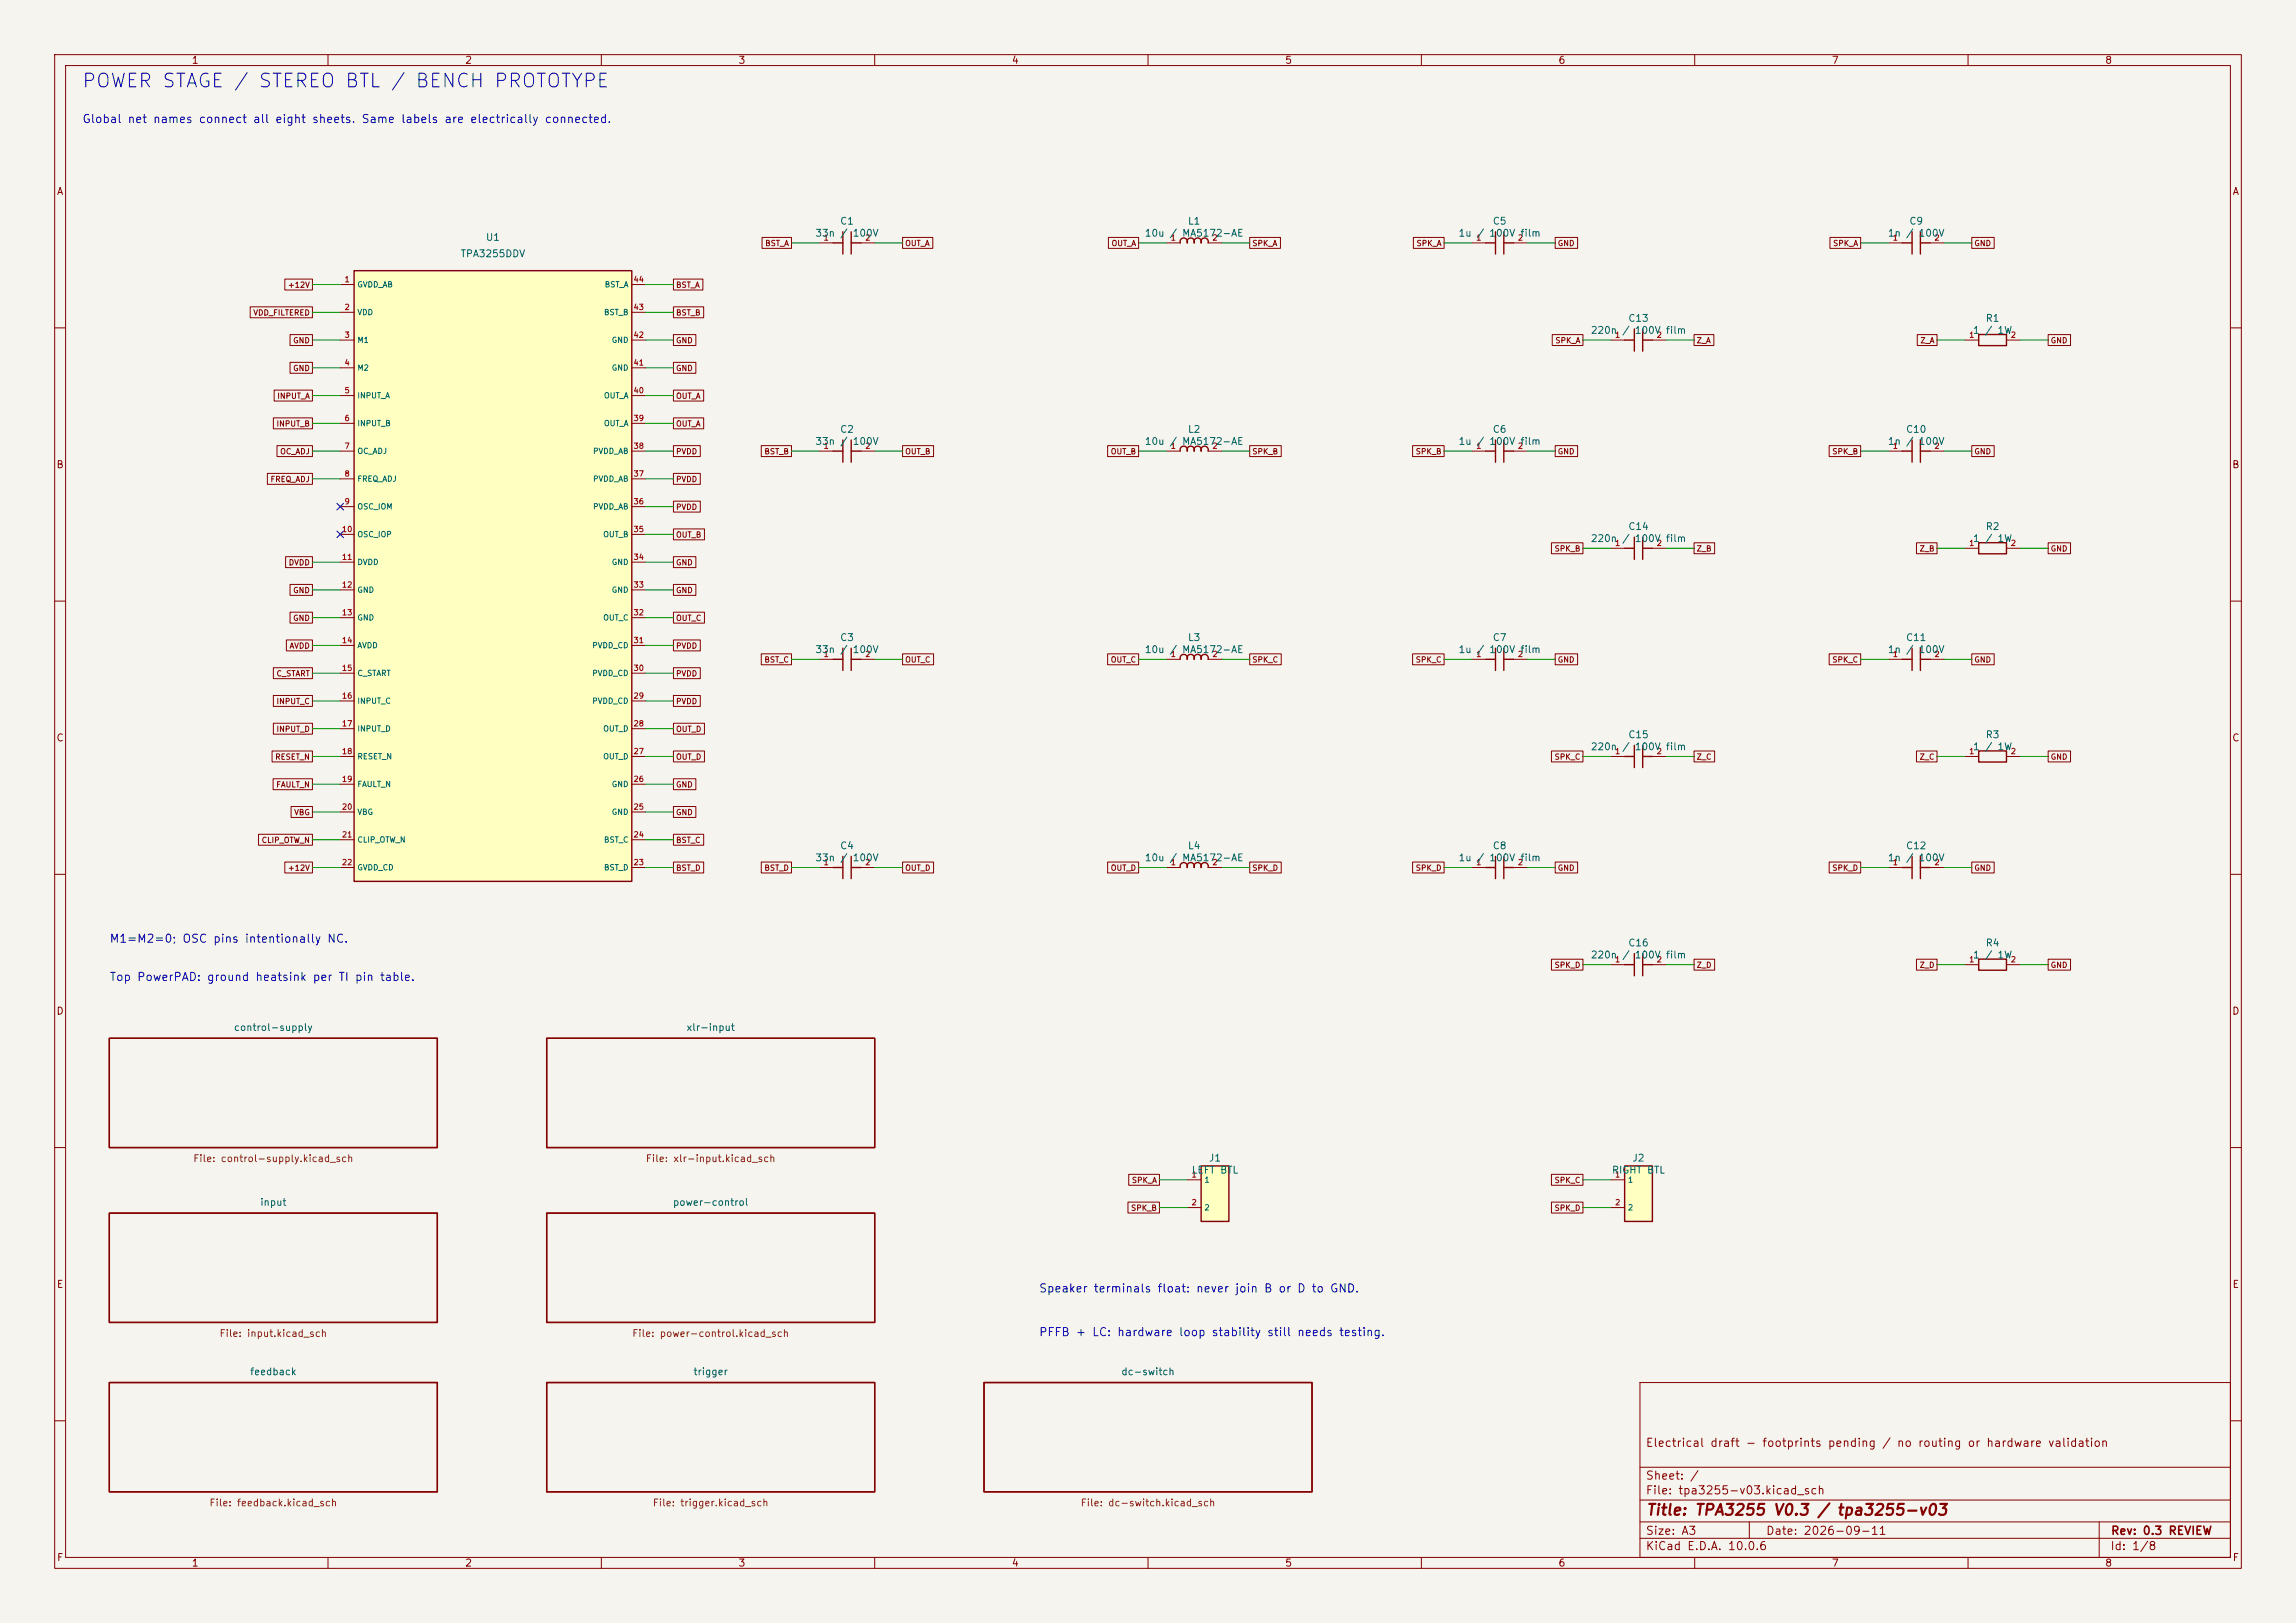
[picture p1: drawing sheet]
<svg xmlns="http://www.w3.org/2000/svg" width="420mm" height="297mm" viewBox="0 0 420 297" stroke-linecap="round" stroke-linejoin="round" font-family="sans-serif">
<defs><g id="words">
<text font-size="2.5" fill="#0000c2" x="14.9" y="16.7">POWER STAGE / STEREO BTL / BENCH PROTOTYPE</text>
<text font-size="2" fill="#840000" x="301" y="277.8">Title: TPA3255 V0.3 / tpa3255-v03</text>
<g font-size="1.5" fill="#0000c2">
<text x="15" y="22.9">Global net names connect all eight sheets. Same labels are electrically connected.</text>
<text x="20" y="172.9">M1=M2=0; OSC pins intentionally NC.</text>
<text x="20" y="179.9">Top PowerPAD: ground heatsink per TI pin table.</text>
<text x="190" y="236.9">Speaker terminals float: never join B or D to GND.</text>
<text x="190" y="244.9">PFFB + LC: hardware loop stability still needs testing.</text>
</g>
<g font-size="1.5" fill="#840000">
<text x="300.9" y="265.1">Electrical draft - footprints pending / no routing or hardware validation</text>
<text x="300.9" y="273.8">File: tpa3255-v03.kicad_sch</text>
<text x="300.9" y="271.1">Sheet: /</text>
<text x="300.9" y="281.2">Size: A3</text>
<text x="322.9" y="281.2">Date: 2026-09-11</text>
<text x="386" y="281.2">Rev: 0.3 REVIEW</text>
<text x="300.9" y="284">KiCad E.D.A. 10.0.6</text>
<text x="385.9" y="284">Id: 1/8</text>
</g>
<g font-size="1.3" fill="#840000">
<text x="35" y="12">1</text>
<text x="85" y="12">2</text>
<text x="135" y="12">3</text>
<text x="185" y="12">4</text>
<text x="235" y="12">5</text>
<text x="285" y="12">6</text>
<text x="335" y="12">7</text>
<text x="385" y="12">8</text>
<text x="10.3" y="36">A</text>
<text x="408.3" y="36">A</text>
<text x="10.2" y="86">B</text>
<text x="408.2" y="86">B</text>
<text x="10.2" y="136">C</text>
<text x="408.2" y="136">C</text>
<text x="10.2" y="186">D</text>
<text x="408.2" y="186">D</text>
<text x="10.3" y="236">E</text>
<text x="408.3" y="236">E</text>
<text x="10.3" y="286">F</text>
<text x="35" y="287">1</text>
<text x="85" y="287">2</text>
<text x="135" y="287">3</text>
<text x="185" y="287">4</text>
<text x="235" y="287">5</text>
<text x="285" y="287">6</text>
<text x="335" y="287">7</text>
<text x="385" y="287">8</text>
<text x="408.3" y="286">F</text>
</g>
<g font-size="1.3" fill="#006464">
<text x="153.6" y="41.4">C1</text>
<text x="217.2" y="41.4">L1</text>
<text x="273" y="41.4">C5</text>
<text x="349.2" y="41.4">C9</text>
<text x="84.1" y="47.4">TPA3255DDV</text>
<text x="88.8" y="44.4">U1</text>
<text x="149" y="43.6">33n /</text>
<text x="155.9" y="43.6">100V</text>
<text x="209.3" y="43.6">10u / MA5172-AE</text>
<text x="266.7" y="43.6">1u / 100V film</text>
<text x="345.2" y="43.6">1n /</text>
<text x="350.8" y="43.6">100V</text>
<text x="297.7" y="59.2">C13</text>
<text x="363.1" y="59.2">R1</text>
<text x="290.9" y="61.4">220n / 100V film</text>
<text x="360.8" y="61.4">1</text>
<text x="363" y="61.4">/ 1W</text>
<text x="149" y="81.7">33n /</text>
<text x="153.6" y="79.5">C2</text>
<text x="155.9" y="81.7">100V</text>
<text x="209.3" y="81.7">10u / MA5172-AE</text>
<text x="217.2" y="79.5">L2</text>
<text x="266.7" y="81.7">1u / 100V film</text>
<text x="273" y="79.5">C6</text>
<text x="345.2" y="81.7">1n /</text>
<text x="348.5" y="79.5">C10</text>
<text x="350.8" y="81.7">100V</text>
<text x="290.9" y="99.5">220n / 100V film</text>
<text x="297.7" y="97.3">C14</text>
<text x="360.8" y="99.5">1</text>
<text x="363" y="99.5">/ 1W</text>
<text x="363.1" y="97.3">R2</text>
<text x="149" y="119.8">33n /</text>
<text x="153.6" y="117.6">C3</text>
<text x="155.9" y="119.8">100V</text>
<text x="209.3" y="119.8">10u / MA5172-AE</text>
<text x="217.2" y="117.6">L3</text>
<text x="266.7" y="119.8">1u / 100V film</text>
<text x="273" y="117.6">C7</text>
<text x="345.2" y="119.8">1n /</text>
<text x="348.5" y="117.6">C11</text>
<text x="350.8" y="119.8">100V</text>
<text x="290.9" y="137.6">220n / 100V film</text>
<text x="297.7" y="135.4">C15</text>
<text x="360.8" y="137.6">1</text>
<text x="363" y="137.6">/ 1W</text>
<text x="363.1" y="135.4">R3</text>
<text x="153.6" y="155.7">C4</text>
<text x="217.2" y="155.7">L4</text>
<text x="273" y="155.7">C8</text>
<text x="348.5" y="155.7">C12</text>
<text x="149" y="157.9">33n /</text>
<text x="155.9" y="157.9">100V</text>
<text x="209.3" y="157.9">10u / MA5172-AE</text>
<text x="266.7" y="157.9">1u / 100V film</text>
<text x="345.2" y="157.9">1n /</text>
<text x="350.8" y="157.9">100V</text>
<text x="297.7" y="173.5">C16</text>
<text x="363.1" y="173.5">R4</text>
<text x="290.9" y="175.7">220n / 100V film</text>
<text x="360.8" y="175.7">1</text>
<text x="363" y="175.7">/ 1W</text>
<text x="42.7" y="189">control-supply</text>
<text x="125.5" y="189">xlr-input</text>
<text x="217.9" y="215.1">LEFT BTL</text>
<text x="221" y="212.9">J1</text>
<text x="294.8" y="215.1">RIGHT BTL</text>
<text x="298.5" y="212.9">J2</text>
<text x="47.5" y="221">input</text>
<text x="123" y="221">power-control</text>
<text x="45.6" y="252">feedback</text>
<text x="126.7" y="252">trigger</text>
<text x="205" y="252">dc-switch</text>
</g>
<g font-size="1.3" fill="#725600">
<text x="35.2" y="213">File: control-supply.kicad_sch</text>
<text x="118" y="213">File: xlr-input.kicad_sch</text>
<text x="40" y="245">File: input.kicad_sch</text>
<text x="115.5" y="245">File: power-control.kicad_sch</text>
<text x="38.2" y="276">File: feedback.kicad_sch</text>
<text x="119.3" y="276">File: trigger.kicad_sch</text>
<text x="197.6" y="276">File: dc-switch.kicad_sch</text>
</g>
<g font-size="1" fill="#840000">
<text x="139.9" y="45.3">BST_A</text>
<text x="165.5" y="45.3">OUT_A</text>
<text x="203.2" y="45.3">OUT_A</text>
<text x="229" y="45.3">SPK_A</text>
<text x="259" y="45.3">SPK_A</text>
<text x="284.9" y="45.3">GND</text>
<text x="335.2" y="45.3">SPK_A</text>
<text x="361.1" y="45.3">GND</text>
<text x="52.6" y="52.9">+12V</text>
<text x="123.6" y="52.9">BST_A</text>
<text x="46.2" y="58">VDD_FILTERED</text>
<text x="123.6" y="58">BST_B</text>
<text x="53.5" y="63.1">GND</text>
<text x="123.6" y="63.1">GND</text>
<text x="284.4" y="63.1">SPK_A</text>
<text x="310.3" y="63.1">Z_A</text>
<text x="351.2" y="63.1">Z_A</text>
<text x="375" y="63.1">GND</text>
<text x="53.5" y="68.1">GND</text>
<text x="123.6" y="68.1">GND</text>
<text x="50.6" y="73.2">INPUT_A</text>
<text x="123.6" y="73.2">OUT_A</text>
<text x="50.5" y="78.3">INPUT_B</text>
<text x="51.1" y="83.4">OC_ADJ</text>
<text x="123.6" y="78.3">OUT_A</text>
<text x="123.6" y="83.4">PVDD</text>
<text x="139.7" y="83.4">BST_B</text>
<text x="165.5" y="83.4">OUT_B</text>
<text x="203.1" y="83.4">OUT_B</text>
<text x="229" y="83.4">SPK_B</text>
<text x="258.9" y="83.4">SPK_B</text>
<text x="284.9" y="83.4">GND</text>
<text x="335.1" y="83.4">SPK_B</text>
<text x="361.1" y="83.4">GND</text>
<text x="49.4" y="88.5">FREQ_ADJ</text>
<text x="123.6" y="88.5">PVDD</text>
<text x="123.6" y="93.5">PVDD</text>
<text x="123.6" y="98.6">OUT_B</text>
<text x="284.3" y="101.2">SPK_B</text>
<text x="310.3" y="101.2">Z_B</text>
<text x="351" y="101.2">Z_B</text>
<text x="375" y="101.2">GND</text>
<text x="52.7" y="103.7">DVDD</text>
<text x="123.6" y="103.7">GND</text>
<text x="53.5" y="113.9">GND</text>
<text x="53.5" y="108.8">GND</text>
<text x="123.6" y="108.8">GND</text>
<text x="123.6" y="113.9">OUT_C</text>
<text x="52.9" y="118.9">AVDD</text>
<text x="123.6" y="118.9">PVDD</text>
<text x="50.5" y="124">C_START</text>
<text x="123.6" y="124">PVDD</text>
<text x="139.7" y="121.5">BST_C</text>
<text x="165.5" y="121.5">OUT_C</text>
<text x="203.1" y="121.5">OUT_C</text>
<text x="229" y="121.5">SPK_C</text>
<text x="258.9" y="121.5">SPK_C</text>
<text x="284.9" y="121.5">GND</text>
<text x="335.1" y="121.5">SPK_C</text>
<text x="361.1" y="121.5">GND</text>
<text x="50.5" y="129.1">INPUT_C</text>
<text x="123.6" y="129.1">PVDD</text>
<text x="50.5" y="134.2">INPUT_D</text>
<text x="123.6" y="134.2">OUT_D</text>
<text x="50.2" y="139.3">RESET_N</text>
<text x="123.6" y="139.3">OUT_D</text>
<text x="284.3" y="139.3">SPK_C</text>
<text x="310.3" y="139.3">Z_C</text>
<text x="351" y="139.3">Z_C</text>
<text x="375" y="139.3">GND</text>
<text x="50.4" y="144.3">FAULT_N</text>
<text x="53.7" y="149.4">VBG</text>
<text x="123.6" y="144.3">GND</text>
<text x="123.6" y="149.4">GND</text>
<text x="47.8" y="154.5">CLIP_OTW_N</text>
<text x="123.6" y="154.5">BST_C</text>
<text x="52.6" y="159.6">+12V</text>
<text x="123.6" y="159.6">BST_D</text>
<text x="139.7" y="159.6">BST_D</text>
<text x="165.5" y="159.6">OUT_D</text>
<text x="203.1" y="159.6">OUT_D</text>
<text x="229" y="159.6">SPK_D</text>
<text x="258.9" y="159.6">SPK_D</text>
<text x="284.9" y="159.6">GND</text>
<text x="335.1" y="159.6">SPK_D</text>
<text x="361.1" y="159.6">GND</text>
<text x="284.3" y="177.4">SPK_D</text>
<text x="310.3" y="177.4">Z_D</text>
<text x="351" y="177.4">Z_D</text>
<text x="375" y="177.4">GND</text>
<text x="206.8" y="221.8">SPK_B</text>
<text x="206.9" y="216.7">SPK_A</text>
<text x="284.3" y="221.8">SPK_D</text>
<text x="284.3" y="216.7">SPK_C</text>
</g>
<g font-size="1" fill="#a90000">
<text x="150.6" y="44.3">1</text>
<text x="158.2" y="44.3">2</text>
<text x="214.1" y="44.3">1</text>
<text x="221.7" y="44.3">2</text>
<text x="269.9" y="44.3">1</text>
<text x="277.6" y="44.3">2</text>
<text x="346.1" y="44.3">1</text>
<text x="353.8" y="44.3">2</text>
<text x="62.9" y="51.9">1</text>
<text x="115.8" y="51.9">44</text>
<text x="62.9" y="57">2</text>
<text x="115.8" y="57">43</text>
<text x="62.9" y="62">3</text>
<text x="115.8" y="62">42</text>
<text x="295.3" y="62">1</text>
<text x="303" y="62">2</text>
<text x="360.1" y="62">1</text>
<text x="367.7" y="62">2</text>
<text x="62.9" y="67.1">4</text>
<text x="115.8" y="67.1">41</text>
<text x="62.9" y="72.2">5</text>
<text x="62.9" y="77.3">6</text>
<text x="115.8" y="77.3">39</text>
<text x="115.8" y="72.2">40</text>
<text x="62.9" y="82.4">7</text>
<text x="115.8" y="82.4">38</text>
<text x="150.6" y="82.4">1</text>
<text x="158.2" y="82.4">2</text>
<text x="214.1" y="82.4">1</text>
<text x="221.7" y="82.4">2</text>
<text x="269.9" y="82.4">1</text>
<text x="277.6" y="82.4">2</text>
<text x="346.1" y="82.4">1</text>
<text x="353.8" y="82.4">2</text>
<text x="62.9" y="87.4">8</text>
<text x="115.8" y="87.4">37</text>
<text x="62.9" y="92.5">9</text>
<text x="115.8" y="92.5">36</text>
<text x="62.4" y="97.6">10</text>
<text x="115.8" y="97.6">35</text>
<text x="295.3" y="100.1">1</text>
<text x="303" y="100.1">2</text>
<text x="360.1" y="100.1">1</text>
<text x="367.7" y="100.1">2</text>
<text x="62.4" y="102.7">11</text>
<text x="62.4" y="107.8">12</text>
<text x="115.8" y="107.8">33</text>
<text x="115.8" y="102.7">34</text>
<text x="62.4" y="112.8">13</text>
<text x="115.8" y="112.8">32</text>
<text x="62.4" y="117.9">14</text>
<text x="115.8" y="117.9">31</text>
<text x="62.4" y="123">15</text>
<text x="115.8" y="123">30</text>
<text x="150.6" y="120.5">1</text>
<text x="158.2" y="120.5">2</text>
<text x="214.1" y="120.5">1</text>
<text x="221.7" y="120.5">2</text>
<text x="269.9" y="120.5">1</text>
<text x="277.6" y="120.5">2</text>
<text x="346.1" y="120.5">1</text>
<text x="353.8" y="120.5">2</text>
<text x="62.4" y="128.1">16</text>
<text x="115.8" y="128.1">29</text>
<text x="62.4" y="133.2">17</text>
<text x="115.8" y="133.2">28</text>
<text x="62.4" y="138.2">18</text>
<text x="62.4" y="143.3">19</text>
<text x="115.8" y="143.3">26</text>
<text x="115.8" y="138.2">27</text>
<text x="295.3" y="138.2">1</text>
<text x="303" y="138.2">2</text>
<text x="360.1" y="138.2">1</text>
<text x="367.7" y="138.2">2</text>
<text x="62.4" y="148.4">20</text>
<text x="115.8" y="148.4">25</text>
<text x="62.4" y="153.5">21</text>
<text x="115.8" y="153.5">24</text>
<text x="62.4" y="158.6">22</text>
<text x="115.8" y="158.6">23</text>
<text x="150.6" y="158.6">1</text>
<text x="158.2" y="158.6">2</text>
<text x="214.1" y="158.6">1</text>
<text x="221.7" y="158.6">2</text>
<text x="269.9" y="158.6">1</text>
<text x="277.6" y="158.6">2</text>
<text x="346.1" y="158.6">1</text>
<text x="353.8" y="158.6">2</text>
<text x="295.3" y="176.3">1</text>
<text x="303" y="176.3">2</text>
<text x="360.1" y="176.3">1</text>
<text x="367.7" y="176.3">2</text>
<text x="217.9" y="215.7">1</text>
<text x="295.3" y="215.7">1</text>
<text x="217.9" y="220.8">2</text>
<text x="295.3" y="220.8">2</text>
</g>
<g font-size="1" fill="#006464">
<text x="65.3" y="52.8">GVDD_AB</text>
<text x="110.5" y="52.8">BST_A</text>
<text x="65.3" y="57.9">VDD</text>
<text x="110.4" y="57.9">BST_B</text>
<text x="65.3" y="63">M1</text>
<text x="111.8" y="63">GND</text>
<text x="65.3" y="68.1">M2</text>
<text x="111.8" y="68.1">GND</text>
<text x="65.3" y="73.1">INPUT_A</text>
<text x="110.4" y="73.1">OUT_A</text>
<text x="65.3" y="78.2">INPUT_B</text>
<text x="65.3" y="83.3">OC_ADJ</text>
<text x="108.4" y="83.3">PVDD_AB</text>
<text x="110.4" y="78.2">OUT_A</text>
<text x="65.3" y="88.4">FREQ_ADJ</text>
<text x="108.4" y="88.4">PVDD_AB</text>
<text x="65.3" y="93.5">OSC_IOM</text>
<text x="108.4" y="93.5">PVDD_AB</text>
<text x="65.3" y="98.5">OSC_IOP</text>
<text x="110.2" y="98.5">OUT_B</text>
<text x="65.3" y="103.6">DVDD</text>
<text x="111.8" y="103.6">GND</text>
<text x="65.3" y="108.7">GND</text>
<text x="65.3" y="113.8">GND</text>
<text x="110.2" y="113.8">OUT_C</text>
<text x="111.8" y="108.7">GND</text>
<text x="65.3" y="118.9">AVDD</text>
<text x="108.2" y="118.9">PVDD_CD</text>
<text x="65.3" y="123.9">C_START</text>
<text x="108.2" y="123.9">PVDD_CD</text>
<text x="65.3" y="129">INPUT_C</text>
<text x="108.2" y="129">PVDD_CD</text>
<text x="65.3" y="134.1">INPUT_D</text>
<text x="110.2" y="134.1">OUT_D</text>
<text x="65.3" y="139.2">RESET_N</text>
<text x="110.2" y="139.2">OUT_D</text>
<text x="65.3" y="144.3">FAULT_N</text>
<text x="65.3" y="149.3">VBG</text>
<text x="111.8" y="149.3">GND</text>
<text x="111.8" y="144.3">GND</text>
<text x="65.3" y="154.4">CLIP_OTW_N</text>
<text x="110.4" y="154.4">BST_C</text>
<text x="65.3" y="159.5">GVDD_CD</text>
<text x="110.4" y="159.5">BST_D</text>
<text x="220.2" y="216.7">1</text>
<text x="220.2" y="221.7">2</text>
<text x="297.7" y="216.7">1</text>
<text x="297.7" y="221.7">2</text>
</g>
</g></defs>
<path d="M0 0h420v297h-420z" fill="#f5f4ef" stroke="#f5f4ef" stroke-width=".18"/>
<g fill="none" stroke="#840000" stroke-width=".18">
<path d="M10 10h400v277h-400zM12 12h396v273h-396zM60 10v2M110 10v2M160 10v2M210 10v2M260 10v2M310 10v2M360 10v2M10 60h2M408 60h2M10 110h2"/>
<path d="M408 110h2M10 160h2M408 160h2M359.4 176.5h2.5M367 176.5h2.6M10 210h2M408 210h2M300 253h108v32h-108zM10 260h2M300 278.5h108M300 274.5h108M300 268.5h108"/>
<path d="M320 278.5v3M384 278.5v6.5M408 260h2M60 285v2M110 285v2M160 285v2M210 285v2M260 285v2M300 281.5h108M310 285v2M360 285v2"/>
</g>
<path d="M361.9 175.5h5.1v2h-5.1zM20 190h60v20h-60zM100 190h60v20h-60zM20 222h60v20h-60zM100 222h60v20h-60zM20 253h60v20h-60zM100 253h60v20h-60zM180 253h60v20h-60z" fill="none" stroke="#840000" stroke-width=".25"/>
<path d="M219.7 213.4h5.1v10.1h-5.1z" fill="#ffffc2"/>
<g fill="none" stroke="#840000" stroke-width=".25">
<path d="M215.9 44.5a.67 .67 0 0 1 .6-.9 .67 .67 0 0 1 .7 .9 .67 .67 0 0 1 .6-.9 .67 .67 0 0 1 .6 .9 .67 .67 0 0 1 .7-.9 .67 .67 0 0 1 .6 .9 .67 .67 0 0 1 .6-.9 .67 .67 0 0 1 .7 .9M348 44.5h1.8M349.8 42.4v4.1M351.3 42.4v4.1M351.3 44.5h1.8M348 82.6h1.8M349.8 80.5v4.1M351.3 80.5v4.1M351.3 82.6h1.8M361.9 99.3h5.1v2h-5.1zM349.8 118.6v4.1M351.3 118.6v4.1"/>
<path d="M348 120.7h1.8M351.3 120.7h1.8M361.9 137.4h5.1v2h-5.1zM152.4 158.8h1.8M154.2 156.7v4.1M155.7 158.8h1.8M155.7 156.7v4.1M215.9 158.8a.67 .67 0 0 1 .6-.9 .67 .67 0 0 1 .7 .9 .67 .67 0 0 1 .6-.9 .67 .67 0 0 1 .6 .9 .67 .67 0 0 1 .7-.9 .67 .67 0 0 1 .6 .9 .67 .67 0 0 1 .6-.9 .67 .67 0 0 1 .7 .9M348 158.8h1.8M349.8 156.7v4.1M351.3 158.8h1.8M351.3 156.7v4.1"/>
<path d="M297.2 176.5h1.8M299 174.5v4.1M300.5 176.5h1.8M300.5 174.5v4.1M219.7 213.4h5.1v10.1h-5.1z"/>
</g>
<g fill="none" stroke="#840000" stroke-width=".18">
<path d="M213.4 44.5h2.5M221 44.5h2.5M345.4 44.5h2.6M353.1 44.5h2.5M345.4 82.6h2.6M353.1 82.6h2.5M359.4 100.3h2.5M367 100.3h2.6M345.4 120.7h2.6M353.1 120.7h2.5M359.4 138.4h2.5M367 138.4h2.6"/>
<path d="M149.9 158.8h2.5M157.5 158.8h2.5M213.4 158.8h2.5M221 158.8h2.5M345.4 158.8h2.6M353.1 158.8h2.5M294.6 176.5h2.6M302.3 176.5h2.5M217.2 215.9h2.5M217.2 221h2.5"/>
</g>
<path d="M297.2 213.4h5.1v10.1h-5.1z" fill="#ffffc2"/>
<g fill="none" stroke="#840000" stroke-width=".25">
<path d="M271.8 44.5h1.8M273.6 42.4v4.1M275.1 42.4v4.1M275.1 44.5h1.8M297.2 62.2h1.8M299 60.2v4.1M300.5 62.2h1.8M300.5 60.2v4.1M361.9 61.2h5.1v2h-5.1zM154.2 118.6v4.1M155.7 118.6v4.1M152.4 120.7h1.8"/>
<path d="M155.7 120.7h1.8M215.9 120.7a.67 .67 0 0 1 .6-.9 .67 .67 0 0 1 .7 .9 .67 .67 0 0 1 .6-.9 .67 .67 0 0 1 .6 .9 .67 .67 0 0 1 .7-.9 .67 .67 0 0 1 .6 .9 .67 .67 0 0 1 .6-.9 .67 .67 0 0 1 .7 .9M297.2 138.4h1.8M299 136.4v4.1M300.5 136.4v4.1M300.5 138.4h1.8M271.8 158.8h1.8M273.6 156.7v4.1M275.1 158.8h1.8M275.1 156.7v4.1M297.2 213.4h5.1v10.1h-5.1z"/>
</g>
<g fill="none" stroke="#840000" stroke-width=".18">
<path d="M269.2 44.5h2.6M276.9 44.5h2.5M294.6 62.2h2.6M302.3 62.2h2.5M359.4 62.2h2.5M367 62.2h2.6M149.9 120.7h2.5M157.5 120.7h2.5M213.4 120.7h2.5M221 120.7h2.5M294.6 138.4h2.6M302.3 138.4h2.5"/>
<path d="M269.2 158.8h2.6M276.9 158.8h2.5M294.6 215.9h2.6M294.6 221h2.6"/>
</g>
<path d="M64.8 49.5h50.8v111.8h-50.8z" fill="#ffffc2"/>
<g fill="none" stroke="#840000" stroke-width=".25">
<path d="M64.8 49.5h50.8v111.8h-50.8zM152.4 44.5h1.8M154.2 42.4v4.1M155.7 44.5h1.8M155.7 42.4v4.1M152.4 82.6h1.8M154.2 80.5v4.1M155.7 80.5v4.1M155.7 82.6h1.8M215.9 82.6a.67 .67 0 0 1 .6-.9 .67 .67 0 0 1 .7 .9 .67 .67 0 0 1 .6-.9 .67 .67 0 0 1 .6 .9 .67 .67 0 0 1 .7-.9 .67 .67 0 0 1 .6 .9 .67 .67 0 0 1 .6-.9 .67 .67 0 0 1 .7 .9M271.8 82.6h1.8M273.6 80.5v4.1"/>
<path d="M275.1 80.5v4.1M275.1 82.6h1.8M299 98.3v4.1M300.5 98.3v4.1M273.6 118.6v4.1M275.1 118.6v4.1M297.2 100.3h1.8M300.5 100.3h1.8M271.8 120.7h1.8M275.1 120.7h1.8"/>
</g>
<g fill="none" stroke="#840000" stroke-width=".18">
<path d="M45.8 56.1h11.3v2.1h-11.3zM52.1 51.1h5v2h-5zM62.2 52.1h2.6M62.2 57.2h2.6M115.6 52.1h2.5M115.6 57.2h2.5M123.2 56.1h5.5v2.1h-5.5zM123.2 51.1h5.4v2h-5.4zM139.4 43.4h5.4v2.1h-5.4zM149.9 44.5h2.5M157.5 44.5h2.5M165.1 43.4h5.5v2.1h-5.5z"/>
<path d="M202.8 43.4h5.5v2.1h-5.5zM228.6 43.4h5.6v2.1h-5.6zM258.5 43.4h5.7v2.1h-5.7zM284.5 43.4h4.1v2.1h-4.1zM334.7 43.4h5.7v2.1h-5.7zM360.7 43.4h4.1v2.1h-4.1zM50 76.5h7.1v2h-7.1zM50.1 71.4h7v2h-7zM53.1 66.3h4v2h-4zM53.1 61.2h4v2h-4zM62.2 62.2h2.6M62.2 67.3h2.6"/>
<path d="M62.2 72.4h2.6M62.2 77.5h2.6M115.6 62.2h2.5M115.6 67.3h2.5M115.6 72.4h2.5M115.6 77.5h2.5M123.2 76.5h5.5v2h-5.5zM123.2 71.4h5.5v2h-5.5zM123.2 61.2h4.1v2h-4.1zM123.2 66.3h4.1v2h-4.1zM283.9 61.2h5.7v2h-5.7zM309.9 61.2h3.6v2h-3.6z"/>
<path d="M350.7 61.2h3.6v2h-3.6zM374.6 61.2h4.1v2h-4.1zM48.9 86.6h8.2v2h-8.2zM50.7 81.5h6.4v2.1h-6.4zM62.2 82.6h2.6M62.2 87.6h2.6M62.2 92.7h2.6M62.2 97.8h2.6M115.6 82.6h2.5M115.6 87.6h2.5M115.6 92.7h2.5M115.6 97.8h2.5"/>
<path d="M123.2 86.6h4.9v2h-4.9zM123.2 81.5h4.9v2.1h-4.9zM123.2 91.7h4.9v2h-4.9zM123.2 96.8h5.7v2h-5.7zM139.3 81.5h5.5v2.1h-5.5zM149.9 82.6h2.5M157.5 82.6h2.5M165.1 81.5h5.7v2.1h-5.7zM202.6 81.5h5.7v2.1h-5.7zM213.4 82.6h2.5M221 82.6h2.5M228.6 81.5h5.8v2.1h-5.8z"/>
<path d="M258.4 81.5h5.8v2.1h-5.8zM269.2 82.6h2.6M276.9 82.6h2.5M283.8 99.3h5.8v2h-5.8zM284.5 81.5h4.1v2.1h-4.1zM309.9 99.3h3.7v2h-3.7zM334.6 81.5h5.8v2.1h-5.8zM350.6 99.3h3.7v2h-3.7zM360.7 81.5h4.1v2.1h-4.1zM374.6 99.3h4.1v2h-4.1zM52.2 101.9h4.9v2h-4.9zM52.4 117.1h4.7v2h-4.7z"/>
<path d="M53.1 112h4v2h-4zM53.1 106.9h4v2.1h-4zM62.2 102.9h2.6M62.2 108h2.6M62.2 113h2.6M62.2 118.1h2.6M115.6 102.9h2.5M115.6 108h2.5M115.6 113h2.5M115.6 118.1h2.5M123.2 106.9h4.1v2.1h-4.1zM123.2 112h5.7v2h-5.7z"/>
<path d="M123.2 117.1h4.9v2h-4.9zM123.2 101.9h4.1v2h-4.1zM139.3 119.6h5.5v2.1h-5.5zM165.1 119.6h5.7v2.1h-5.7zM202.6 119.6h5.7v2.1h-5.7zM228.6 119.6h5.8v2.1h-5.8zM258.4 119.6h5.8v2.1h-5.8zM284.5 119.6h4.1v2.1h-4.1zM294.6 100.3h2.6M302.3 100.3h2.5M334.6 119.6h5.8v2.1h-5.8zM360.7 119.6h4.1v2.1h-4.1z"/>
<path d="M49.8 137.4h7.3v2h-7.3zM50 132.3h7.1v2.1h-7.1zM50 127.3h7.1v2h-7.1zM50 122.2h7.1v2h-7.1zM62.2 123.2h2.6M62.2 128.3h2.6M62.2 133.4h2.6M62.2 138.4h2.6M115.6 123.2h2.5M115.6 128.3h2.5M115.6 133.4h2.5M115.6 138.4h2.5"/>
<path d="M123.2 122.2h4.9v2h-4.9zM123.2 127.3h4.9v2h-4.9zM123.2 132.3h5.7v2.1h-5.7zM123.2 137.4h5.7v2h-5.7zM269.2 120.7h2.6M276.9 120.7h2.5M283.8 137.4h5.8v2h-5.8zM309.9 137.4h3.7v2h-3.7zM350.6 137.4h3.7v2h-3.7zM374.6 137.4h4.1v2h-4.1zM47.3 152.7h9.8v2h-9.8zM50 142.5h7.1v2h-7.1z"/>
<path d="M52.1 157.7h5v2.1h-5zM53.2 147.6h3.9v2h-3.9zM62.2 143.5h2.6M62.2 148.6h2.6M62.2 153.7h2.6M62.2 158.8h2.6M115.6 143.5h2.5M115.6 148.6h2.5M115.6 153.7h2.5M115.6 158.8h2.5M123.2 152.7h5.5v2h-5.5zM123.2 157.7h5.5v2.1h-5.5z"/>
<path d="M123.2 142.5h4.1v2h-4.1zM123.2 147.6h4.1v2h-4.1zM139.3 157.7h5.5v2.1h-5.5zM165.1 157.7h5.7v2.1h-5.7zM202.6 157.7h5.7v2.1h-5.7zM228.6 157.7h5.8v2.1h-5.8zM258.4 157.7h5.8v2.1h-5.8zM284.5 157.7h4.1v2.1h-4.1zM334.6 157.7h5.8v2.1h-5.8zM360.7 157.7h4.1v2.1h-4.1zM283.8 175.5h5.8v2h-5.8zM309.9 175.5h3.7v2h-3.7z"/>
<path d="M350.6 175.5h3.7v2h-3.7zM374.6 175.5h4.1v2h-4.1zM206.3 220h5.8v2h-5.8zM206.5 214.9h5.6v2h-5.6zM283.8 220h5.8v2h-5.8zM283.8 214.9h5.8v2h-5.8z"/>
</g>
<g fill="none" stroke="#009600" stroke-width=".18">
<path d="M57.1 52.1h5.1M57.1 57.2h5.1M118.1 52.1h5.1M118.1 57.2h5.1M144.8 44.5h5.1M160 44.5h5.1M208.3 44.5h5.1M223.5 44.5h5.1M264.2 44.5h5M279.4 44.5h5.1M340.4 44.5h5M355.6 44.5h5.1"/>
<path d="M57.1 62.2h5.1M57.1 67.3h5.1M57.1 72.4h5.1M57.1 77.5h5.1M118.1 62.2h5.1M118.1 67.3h5.1M118.1 72.4h5.1M118.1 77.5h5.1M289.6 62.2h5M304.8 62.2h5.1M354.3 62.2h5.1M369.6 62.2h5"/>
<path d="M57.1 82.6h5.1M57.1 87.6h5.1M118.1 82.6h5.1M118.1 97.8h5.1M118.1 87.6h5.1M118.1 92.7h5.1M144.8 82.6h5.1M160 82.6h5.1M208.3 82.6h5.1M223.5 82.6h5.1M264.2 82.6h5M279.4 82.6h5.1"/>
<path d="M340.4 82.6h5M355.6 82.6h5.1M57.1 118.1h5.1M57.1 113h5.1M57.1 108h5.1M57.1 102.9h5.1M118.1 118.1h5.1M118.1 113h5.1M118.1 108h5.1M118.1 102.9h5.1M289.6 100.3h5M304.8 100.3h5.1"/>
<path d="M354.3 100.3h5.1M369.6 100.3h5M57.1 138.4h5.1M57.1 123.2h5.1M57.1 133.4h5.1M57.1 128.3h5.1M118.1 138.4h5.1M118.1 123.2h5.1M118.1 133.4h5.1M118.1 128.3h5.1M144.8 120.7h5.1M160 120.7h5.1"/>
<path d="M208.3 120.7h5.1M223.5 120.7h5.1M264.2 120.7h5M279.4 120.7h5.1M289.6 138.4h5M304.8 138.4h5.1M340.4 120.7h5M354.3 138.4h5.1M355.6 120.7h5.1M369.6 138.4h5M57.1 158.8h5.1M57.1 153.7h5.1"/>
<path d="M57.1 148.6h5.1M57.1 143.5h5.1M118.1 158.8h5.1M118.1 153.7h5.1M118.1 148.6h5.1M118.1 143.5h5.1M144.8 158.8h5.1M160 158.8h5.1M208.3 158.8h5.1M223.5 158.8h5.1M264.2 158.8h5M279.4 158.8h5.1"/>
<path d="M340.4 158.8h5M355.6 158.8h5.1M289.6 176.5h5M304.8 176.5h5.1M354.3 176.5h5.1M369.6 176.5h5M212.1 215.9h5.1M289.6 215.9h5M212.1 221h5.1M289.6 221h5"/>
</g>
<path d="M61.6 92.1l1.2 1.2M61.6 97.2l1.2 1.2M62.8 92.1l-1.2 1.2M62.8 97.2l-1.2 1.2" fill="none" stroke="#000084" stroke-width=".18"/>
<use href="#words"/>
</svg>
